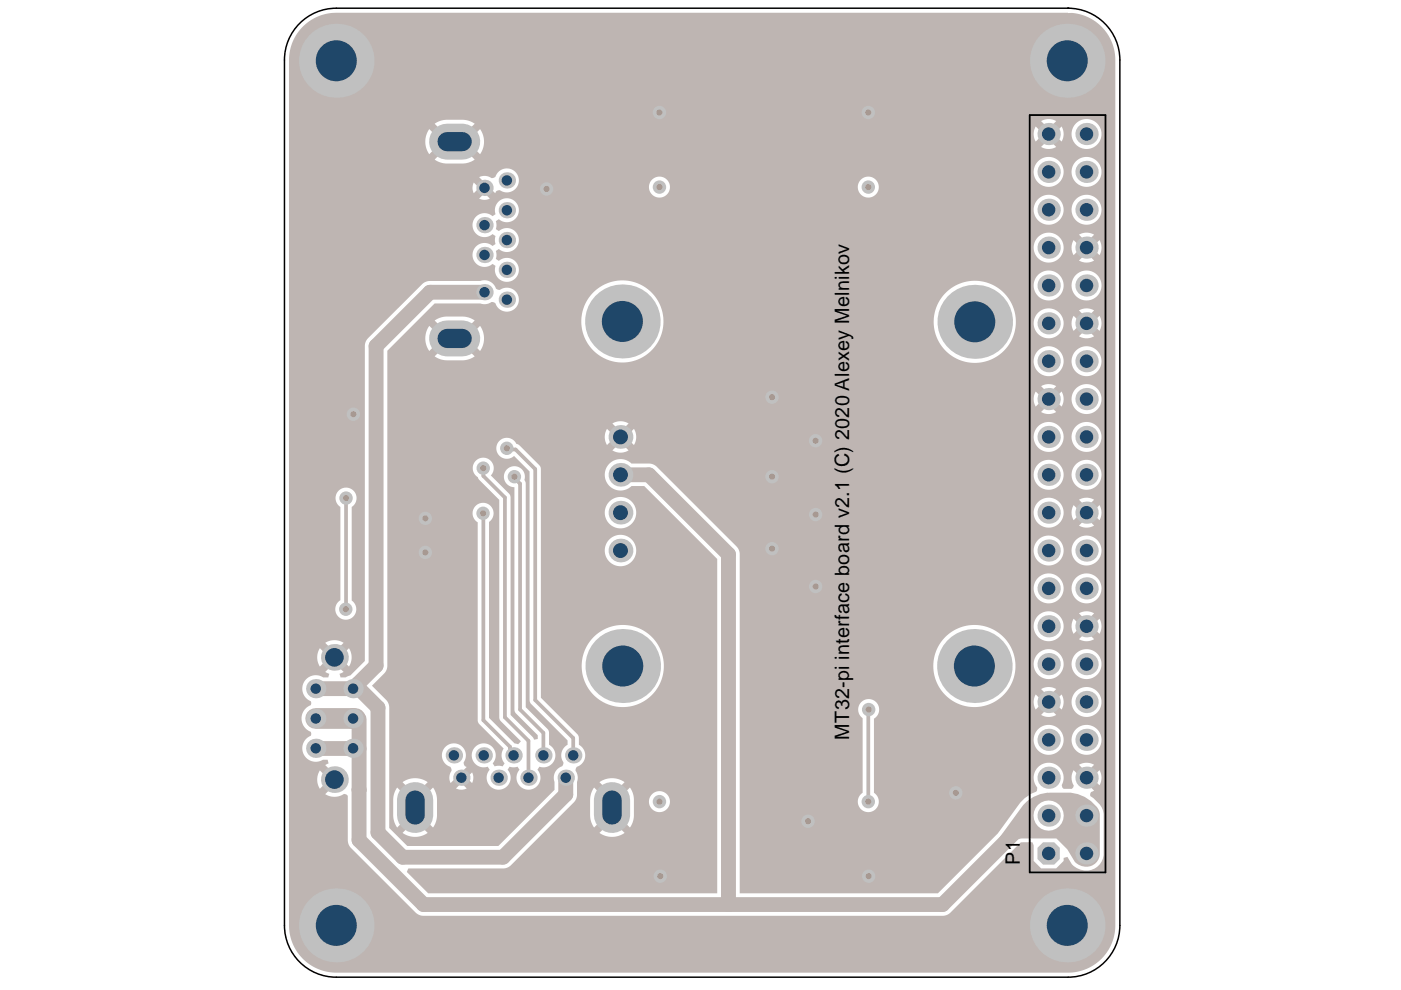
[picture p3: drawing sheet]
<svg xmlns="http://www.w3.org/2000/svg" width="297mm" height="210mm" viewBox="0 0 297 210" stroke-linecap="round" stroke-linejoin="round" font-family="sans-serif">
<defs><g id="words">
<g font-size="4.2">
<text x="180.1" y="156.9" transform="rotate(-90 180.1 156.9)">MT32-pi interface board v2.1 (C) 2020 Alexey Melnikov</text>
<text x="216.2" y="183.4" transform="rotate(-90 216.2 183.4)">P1</text>
</g>
</g></defs>
<path d="M63.5 5a11 11 0 0 1 7.8-3.3h155.1a11 11 0 0 1 11 11v183.5a11 11 0 0 1-11 11h-155.1a11 11 0 0 1-11-11v-183.5a10.9 10.9 0 0 1 3.2-7.7zM226.4 1.7h.1" fill="none" stroke="#000" stroke-width=".32"/>
<circle cx="226.4" cy="1.7" r=".16" fill="#000"/>
<g fill="#a6968d">
<circle cx="74.9" cy="87.8" r=".63"/>
<circle cx="184.2" cy="150.4" r=".63"/>
<circle cx="73.4" cy="105.6" r=".63"/>
<circle cx="90.2" cy="109.9" r=".63"/>
<circle cx="90.2" cy="117.1" r=".63"/>
<circle cx="102.5" cy="99.3" r=".63"/>
<circle cx="107.5" cy="95" r=".63"/>
<circle cx="109.1" cy="101.1" r=".63"/>
<circle cx="73.3" cy="129.2" r=".63"/>
<circle cx="115.9" cy="40.1" r=".63"/>
<circle cx="202.7" cy="168.1" r=".63"/>
<circle cx="184.1" cy="39.7" r=".63"/>
<circle cx="139.8" cy="39.7" r=".63"/>
<circle cx="102.4" cy="108.8" r=".63"/>
<circle cx="184.2" cy="185.8" r=".63"/>
<circle cx="184.1" cy="170" r=".63"/>
<circle cx="140" cy="185.8" r=".63"/>
<circle cx="139.8" cy="170" r=".63"/>
<circle cx="171.3" cy="174.1" r=".63"/>
<circle cx="139.8" cy="23.9" r=".63"/>
<circle cx="184.1" cy="23.9" r=".63"/>
<circle cx="163.7" cy="84.2" r=".63"/>
<circle cx="172.9" cy="93.4" r=".63"/>
<circle cx="172.9" cy="109.1" r=".63"/>
<circle cx="172.9" cy="124.4" r=".63"/>
<circle cx="163.7" cy="101.1" r=".63"/>
<circle cx="163.7" cy="116.3" r=".63"/>
</g>
<g fill="#beb5b2">
<path d="M217.8 169.9l-.9 .8-6 8.3 .2 .3a5.4 5.4 0 0 0 3.1-.3 3.7 3.7 0 0 1 3.1-1.2h6.7l2.3 2.3 1.6 2.6a2.99 2.99 0 0 0 3.2 1 2.99 2.99 0 0 0 2.1-2.7v-8.1a3 3 0 0 0-1.3-2.5 7.6 7.6 0 0 0-5.7-2.3h-3.7a6.3 6.3 0 0 0-4.7 1.8zM219.1 172.9a3.2 3.2 0 0 1 6.4 0 3.2 3.2 0 0 1-6.4 0z"/>
<path d="M64.2 5.6l-1.3 1.6-.8 1.6-.6 1.9-.2 2v183.6l.2 1.9 .5 1.6 .7 1.6 1 1.4 1.6 1.4 1.7 1.1 2 .7 2.2 .2h155.4l1.7-.1 1.6-.5 1.6-.7 1.4-1 1.5-1.6 1.1-1.8 .7-2 .3-2.2v-183.7l-.2-1.7-.5-1.7-.7-1.5-1-1.4-1.6-1.6-1.9-1.1-2-.7-2.2-.2h-155.1l-2 .2-1.9 .6-1.8 1zM220.7 25.7l.8-.3 .8-.2 .9 .2 .7 .3-1.6 1.6zM219.6 26.8l1.6 1.6-1.6 1.6-.3-.8-.1-.8 .1-.8zM223.5 28.4l1.6-1.6 .3 .8 .1 .8-.1 .9-.3 .7zM220.7 31.2l1.6-1.6 1.6 1.6-.7 .3-.9 .1-.8-.1zM227.2 28.4a3.2 3.2 0 0 1 6.3 0 3.2 3.2 0 0 1-6.3 0zM99.1 30l2.7-2.6 .6 1.3 .2 1.3-.2 1.4-.6 1.3zM91 27.4l2.7 2.6-2.7 2.7-.6-1.2-.2-1.5 .2-1.4zM92.1 26.2l1.3-.6 1.4-.2h3.8l1.2 .3 .8 .5-3.2 3.3 .6 .5-.6 .6 3.2 3.2-1.2 .7-1.4 .2-3.9-.1-1-.2-1-.6 3.3-3.2-.6-.6 .6-.5zM219.2 36.4a3.2 3.2 0 0 1 6.3 0 3.2 3.2 0 0 1-6.3 0zM227.2 36.4a3.2 3.2 0 0 1 6.3 0 3.2 3.2 0 0 1-6.3 0zM100.4 38.7l1.2 1.1-1.2 1.2-.2-1.2zM101.6 37.6l1-.3 1 .1a1.07 1.07 0 0 0 1.1 .3 1.07 1.07 0 0 0 .7-.9l1.1-.9 1.3-.2 1.3 .6 .8 1.2v1.3l-.6 1.2-1.3 .7h-1.4a.96 .96 0 0 0-1.6 .3zM137.6 39.7a2.23 2.23 0 0 1 4.4 0 2.23 2.23 0 0 1-4.4 0zM181.9 39.7a2.23 2.23 0 0 1 4.4 0 2.23 2.23 0 0 1-4.4 0zM101.6 42.1l1.1-1.1 1.2 1.1-1.2 .3zM219.2 44.5a3.2 3.2 0 0 1 6.3 0 3.2 3.2 0 0 1-6.3 0zM227.2 44.5a3.2 3.2 0 0 1 6.3 0 3.2 3.2 0 0 1-6.3 0zM100.9 45.9l.8-.5 1-.2 .9 .1 .8 .5 .7-.4-.2-1.1 .4-1.1 .6-.7 .9-.4 .8-.1 .8 .2 .7 .4 .6 .7 .3 .8v1l-.3 .8-.6 .7-.7 .3-.7 .2-1.1-.1-.8-.5-.7 .4 .2 .8-.2 .9 .7 .4 1.2-.6 1.3 .1 1 .6 .6 1.1 .1 .8-.2 .8-.4 .7-.6 .5-.8 .4h-.7l-.9-.2-.6-.4-.7 .4 .2 .9-.2 .8 .7 .4 1-.5 1-.1 1.1 .4 .8 .8 .3 1-.1 1-.4 .8-.7 .7-.8 .3h-.7l-.7-.1-.7-.4-.5-.6-.4-.7-.1-.8 .2-.7-.7-.4-1 .5-1 .1-1.1-.4-.8-.9-.3-.8v-.9l.4-.9 .5-.6 .6-.4 .8-.2 1.1 .2 .8 .5 .7-.5-.2-.8 .2-.8-.7-.5-.9 .6-1.1 .1-1-.4-.8-.7-.3-.8-.1-.9 .2-.8zM228.8 49.8l.7-.4 .9-.1 .8 .1 .8 .4-1.6 1.6zM227.6 50.9l1.6 1.6-1.6 1.6-.3-.8-.1-.8 .1-.8zM231.5 52.5l1.6-1.6 .3 .8 .1 .8-.1 .9-.3 .7zM219.2 52.5a3.2 3.2 0 0 1 6.3 0 3.2 3.2 0 0 1-6.3 0zM228.8 55.2l1.6-1.6 1.6 1.6-.8 .4-.8 .1-.9-.1zM78.1 71.7l11.4-11.4 .7-.5 .9-.2h10.7l1.1-.2 1.1 .4 .8 .7a1.07 1.07 0 0 0 .8 .9 1.07 1.07 0 0 0 1.1-.3h1.4l1.2 .7 .7 1.2-.1 1.4-.8 1.1-1.3 .6-1.4-.2-1-1a1.07 1.07 0 0 0-.8-.8 1.07 1.07 0 0 0-1.1 .3l-.8 .1-.9-.2h-9.6l-10.1 10.1v66.8l-.1 .8-.4 .6-2.7 2.8 3.1 3.1 .5 1.3v25.7l3.9 3.9h19.3l11.9-11.9-.1-3.2 .3-.8 .7-.7a1.07 1.07 0 0 0 .9-.8 1.07 1.07 0 0 0-.3-1.1l-.1-.7 .1-.8 .5-.9 .7-.6v-.9l-7.7-7.8-.3-.6v-48.6l-3.3-3.3-.8 .5-.9 .1-.9-.3-.7-.6-.5-1.1 .2-1.1 .7-.9 1-.4h1l.8 .4 .6 .8 .6 .3 4.2 4.2 .4 .6v48.7l7.9 8 .1 2 1 .9 .4 1.2-.3 1.3-.9 1a1.01 1.01 0 0 0-.8 .7 1.01 1.01 0 0 0 .3 1.1l.1 .8-.2 .9v2.9l-.4 1.2-14.1 13.9-1.1 .3h-20.1l-.3 .8 4.5 4.5h61.3v-70.9l-15.5-15.4h-2.7l-1.1 .7-1.3 .2-1.3-.3-1.1-.7-.5-.8-.3-1-.1-.9 .3-1 .5-.8 .8-.6 .9-.4 .9-.2 1.2 .3 1.1 .7h4l1.2 .5 17 17 .7 1.1v72.5h42.1l12.6-12.7 4.9-6.6 .9-.9 1.4-.9 1-.5 .2-.8-.6-1.2-.1-1.2 .4-1.2 .7-1 .9-.5 1.1-.2 1 .2 .8 .4 .8 .8 .5 1.1 .1 1.2-.4 1.1 .2 .5 .2 .3h1.6a.67 .67 0 0 0 .5-.8l-.3-.8-.1-.8 .1-.8 .3-.8 4.4 4.3-.7 .3-.2 .5 .1 .4 .7 .5 1.3 1.3 .6 1.2 .2 .8v8.7l-.4 1.3-.5 .7-1 .8-.7 .3-1.4 .2-.9-.2-1.5-.9-1.3-1.8-.8 .2v.6l-1.6 1.6h-3.2l-1.5-1.6-.1-3.3-.2-.6h-2.5l-14.9 14.9-1.2 .6-110.6 .1-.8-.2-.7-.5-14.1-14.1-.4-1.2v-9.5l-.2-.2-.6-.2-1.1 .5-1.2 .1-.9-.1-.7-.4 2.5-2.5-.6-.6 .6-.6-2.5-2.5 .7-.3-.2-.8h-1l-1 .4h-1l-1-.4-.9-.8-.5-1.1 .1-1.2 .5-1.1 .9-.8a.57 .57 0 0 0 .5-.3 .57 .57 0 0 0-.2-.6l-.8-.5-.6-.6-.4-.9-.2-.8 .1-.9 .4-.8 .6-.7 .8-.4a.58 .58 0 0 0-.1-1l-1.1-.9-.5-1.4 .2-1.4 1-1.2 .8-.4 .8-.1 .8 .1 .8 .3h1.1l.2-.7-.8-.4 1.9-2 2 2-.9 .4 .2 .7h1.1l1-.4 3.1-3.1v-66.7l.1-1zM219.2 60.5a3.2 3.2 0 0 1 6.3 0 3.2 3.2 0 0 1-6.3 0zM227.2 60.5a3.2 3.2 0 0 1 6.3 0 3.2 3.2 0 0 1-6.3 0zM228.8 65.8l.7-.3 .9-.1 .8 .1 .8 .3-1.6 1.6zM227.6 67l1.6 1.6-1.6 1.6-.3-.8-.1-.8 .1-.8zM231.5 68.6l1.6-1.6 .3 .8 .1 .8-.1 .8-.3 .8zM219.2 68.6a3.2 3.2 0 0 1 6.3 0 3.2 3.2 0 0 1-6.3 0zM228.8 71.3l1.6-1.6 1.6 1.6-.8 .3-.8 .1-.9-.1zM99.1 71.8l2.7-2.7 .6 1.2 .2 1.5-.2 1.3-.6 1.3zM91 69.1l2.7 2.7-2.7 2.6-.6-1.2-.2-1.4 .2-1.5zM92.1 68l1.3-.7 1.4-.2 3.8 .1 1.1 .2 .9 .6-3.2 3.2 .6 .6-.6 .5 3.2 3.3-1.2 .6-1.4 .2-3.9-.1-1-.2-1-.5 3.3-3.3-.6-.5 .6-.6zM123.2 68.2a8.7 8.7 0 0 1 17.5 0 8.7 8.7 0 0 1-17.5 0zM198 68.2a8.7 8.7 0 0 1 17.4 0 8.7 8.7 0 0 1-17.4 0zM219.2 76.6a3.2 3.2 0 0 1 6.3 0 3.2 3.2 0 0 1-6.3 0zM227.2 76.6a3.2 3.2 0 0 1 6.3 0 3.2 3.2 0 0 1-6.3 0zM220.7 81.9l.8-.3 .8-.2 .9 .2 .7 .3-1.6 1.6zM219.6 83l1.6 1.6-1.6 1.6-.3-.8-.1-.8 .1-.8zM223.5 84.6l1.6-1.6 .3 .8 .1 .8-.1 .9-.3 .7zM220.7 87.4l1.6-1.7 1.6 1.7-.7 .3-.9 .1-.8-.1zM227.2 84.6a3.2 3.2 0 0 1 6.3 0 3.2 3.2 0 0 1-6.3 0zM129.8 89.8l.9-.4 .9-.1 .8 .1 .9 .4-1.7 1.7zM128.7 90.9l1.7 1.7-1.7 1.8-.4-.9-.1-.9 .1-.8zM132.7 92.6l1.7-1.7 .4 .9 .1 .8-.1 .9-.4 .9zM219.2 92.6a3.2 3.2 0 0 1 6.3 0 3.2 3.2 0 0 1-6.3 0zM227.2 92.6a3.2 3.2 0 0 1 6.3 0 3.2 3.2 0 0 1-6.3 0zM129.8 95.5l1.8-1.7 1.7 1.7-.9 .4-.8 .1-.9-.1zM219.2 100.7a3.2 3.2 0 0 1 6.3 0 3.2 3.2 0 0 1-6.3 0zM227.2 100.7a3.2 3.2 0 0 1 6.3 0 3.2 3.2 0 0 1-6.3 0zM228.8 106l.7-.4 .9-.1 .8 .1 .8 .4-1.6 1.6zM227.6 107.1l1.6 1.6-1.6 1.6-.3-.8-.1-.8 .1-.8zM231.5 108.7l1.6-1.6 .3 .8 .1 .8-.1 .9-.3 .7zM219.2 108.7a3.2 3.2 0 0 1 6.3 0 3.2 3.2 0 0 1-6.3 0zM228.8 111.4l1.6-1.6 1.6 1.6-.8 .3-.8 .2-.9-.2zM128.2 108.7a3.4 3.4 0 0 1 6.7 0 3.4 3.4 0 0 1-6.7 0zM219.2 116.7a3.2 3.2 0 0 1 6.3 0 3.2 3.2 0 0 1-6.3 0zM227.2 116.7a3.2 3.2 0 0 1 6.3 0 3.2 3.2 0 0 1-6.3 0zM128.2 116.7a3.4 3.4 0 0 1 6.7 0 3.4 3.4 0 0 1-6.7 0zM219.2 124.8a3.2 3.2 0 0 1 6.3 0 3.2 3.2 0 0 1-6.3 0zM227.2 124.8a3.2 3.2 0 0 1 6.3 0 3.2 3.2 0 0 1-6.3 0zM71.8 104l1.1-.6 1.3 .1 1 .8 .4 1.2-.2 1.1-.8 .9v19.8l.7 .9 .2 1.2-.2 .7-.4 .6-.7 .5-.8 .2-.8-.1-.8-.5-.5-.7-.2-.8 .2-1.2 .9-.8v-19.8l-.8-.8-.3-1 .2-.9zM228.8 130l.7-.3 .9-.1 .8 .1 .8 .3-1.6 1.6zM227.6 131.2l1.6 1.6-1.6 1.6-.3-.8-.1-.8 .1-.8zM231.5 132.8l1.6-1.6 .3 .8 .1 .8-.1 .9-.3 .7zM219.2 132.8a3.2 3.2 0 0 1 6.3 0 3.2 3.2 0 0 1-6.3 0zM228.8 135.5l1.6-1.6 1.6 1.6-.8 .3-.8 .2-.9-.2zM69 136.3l.8-.4 1.1-.2 1 .2 1 .4-2 1.9zM67.8 137.4l2 2-2 1.9-.4-.9-.1-1 .1-1zM72 139.4l2-2 .4 1 .2 1-.2 1-.4 .9zM219.2 140.8a3.2 3.2 0 0 1 6.3 0 3.2 3.2 0 0 1-6.3 0zM227.2 140.8a3.2 3.2 0 0 1 6.3 0 3.2 3.2 0 0 1-6.3 0zM220.7 146.1l.8-.3 .8-.1 .9 .1 .7 .3-1.6 1.6zM123.3 141.2a8.7 8.7 0 0 1 17.4 0 8.7 8.7 0 0 1-17.4 0zM197.9 141.2a8.7 8.7 0 0 1 17.4 0 8.7 8.7 0 0 1-17.4 0zM219.6 147.2l1.6 1.6-1.6 1.6-.3-.8-.1-.8 .1-.8zM223.5 148.8l1.6-1.6 .3 .8 .1 .8-.1 .9-.3 .7zM220.7 151.6l1.6-1.6 1.6 1.6-.7 .3-.9 .1-.8-.1zM227.2 148.8a3.2 3.2 0 0 1 6.3 0 3.2 3.2 0 0 1-6.3 0zM100.9 97.7l.7-.5 .9-.2 .8 .2 .7 .5 .5 .7 .2 .9-.2 .8-.4 .7 3.8 3.9 .3 .5 .1 46.4 4.6 4.7 .3 .5 .8-.1v-.8l-4.6-4.6-.3-.7v-47.3l-1-.2-.7-.5-.4-.8-.2-.9 .3-.8 .5-.7 .7-.4 1-.1 .8 .2 .7 .5 .4 .8 .1 .9a.76 .76 0 0 0 .1 .9l.1 47.7 4.7 4.9 .2 .5v2.6l1 1 .3 .8v.7l-.3 1-.7 .8-1.1 .5-1.2-.1-.5 .6 .6 1 .1 1.1-.5 1.1-.8 .7-.7 .3h-.8l-.7-.2-.7-.4-.6-.7-.3-1.1 .1-.9 .6-.9-.5-.6-.8 .1-.9-.1-.4 .6 .4 .7 .2 .7v.8l-.2 .7-.5 .6-.5 .4-.8 .3h-.7l-1.3-.4-.8-1.1-.2-1.4 .2-.6 .4-.7-.4-.6-1.1 .1-1.2-.4-.8-.9-.3-1.1 .2-1.1 .7-1 1.1-.5h1.1l1.2 .6 .7 1 .1 1.3-.6 1.2 .4 .7 .8-.1 .9 .1 .4-.7-.5-.7-.2-.8 .1-.9 .4-.7-5.2-5.2-.3-.7v-42.1l-.8-.8-.3-1.1 .1-.7 .4-.7 .6-.5 .8-.3 .9 .1 .8 .4 .6 .8 .2 .9-.2 1-.7 .9v41.5l5.4 5.4 .8 .2 .5-.7-4.2-4.2-.3-.6v-46.3l-4.3-4.3-.3-.5-.8-.8-.2-.7-.1-.7 .3-.7zM219.2 156.9a3.2 3.2 0 0 1 6.3 0 3.2 3.2 0 0 1-6.3 0zM227.2 156.9a3.2 3.2 0 0 1 6.3 0 3.2 3.2 0 0 1-6.3 0zM228.8 162.2l.8-.4 .8-.1 .8 .1 .8 .4-1.6 1.6zM94.4 158.4l.7-.5 .8-.3 .9 .1 .8 .3 .6 .6 .4 .7 .2 .9-.2 .8a.96 .96 0 0 0 .4 1.6l-3.5 3.4-.2-1 .1-.9a1.07 1.07 0 0 0 .3-1.2 1.07 1.07 0 0 0-.9-.7l-.8-.8-.3-1 .2-1.2zM99 164.9l1.1-1.1 .3 1.1-.3 1.1zM231.5 164.9l1.6-1.6 .3 .8 .1 .8-.1 .9-.3 .7zM67.8 163.3l2 2-2 1.9-.4-.9-.1-1 .1-1zM97.8 166l1.2 1.2-1.2 .2-1.1-.2zM85.3 165.8l1.3-.6 1.4-.2 1.4 .2 1.3 .6-2.7 2.7zM127.1 165.8l1.2-.6 1.5-.2 1.4 .2 1.2 .6-2.6 2.7zM137.6 170a2.23 2.23 0 0 1 4.4 0 2.23 2.23 0 0 1-4.4 0zM182.6 148.9l1.1-.6 1.3 .1 .9 .7 .5 1.1-.3 1.3-.8 .9v15.7l.8 .9 .2 1.2-.2 .7-.4 .6-.7 .5-.7 .2-.9-.1-.7-.4-.6-.7-.2-.8 .2-1.2 .8-.9v-15.8l-.7-.8-.3-1.1 .2-.8zM84.2 167l3.2 3.2 .6-.6 .6 .6 3.2-3.2 .6 1.2 .3 1.4-.1 3.9-.3 1-.5 1-3.2-3.3-.6 .6-.6-.6-3.2 3.3-.6-1.3-.2-1.4v-3.8l.3-1.1zM126 167l3.2 3.2 .6-.6 .5 .6 3.3-3.2 .6 1.2 .2 1.4v3.9l-.3 1-.5 1-3.3-3.3-.5 .6-.6-.6-3.2 3.3-.7-1.3-.2-1.4 .1-3.8 .2-1.1zM85.3 176.6l2.7-2.7 2.7 2.7-1.3 .6-1.4 .2-1.4-.2zM127.1 176.6l2.7-2.7 2.6 2.7-1.2 .6-1.4 .2-1.5-.2z"/>
</g>
<path d="M107.5 95l.2 .3h1.6l4.2 4.2v48.9l8 8.1v3.7M73.4 105.6l-.1 23.6M102.5 100.4v.5l4.6 4.6v46.6l4.9 5v7.8M102.5 109v43.7l5.6 5.6v.4l.8 .7v.8M109.1 101.1v.3l1.2 1.2v47.8l4.9 5v4.8M184.2 150.4l-.1 19.6" fill="none" stroke="#beb5b2" stroke-width=".79"/>
<path d="M102.7 62h-11.5l-11.5 11.4v67.7l-4.8 4.9M131.6 100.7h6l16.9 16.8v74.3M66.9 158.7h8M66.9 146h8M74.9 146l.1 .2h1.3l3.8 3.8v26.5l5.3 5.3h21.3l13.3-13.3v-3.6M76.1 152.5v25.6l13.7 13.7h110l15.7-15.7v-.4M76.1 167.5h.1" fill="none" stroke="#beb5b2" stroke-width="3.2"/>
<path d="M66.9 152.3h8.4" fill="none" stroke="#beb5b2" stroke-width="4.4"/>
<circle cx="74.9" cy="87.8" r="1.42" fill="#c0c0c0"/>
<circle cx="74.9" cy="87.8" r=".63" fill="#a6968d"/>
<circle cx="184.2" cy="150.4" r="1.42" fill="#c0c0c0"/>
<circle cx="184.2" cy="150.4" r=".63" fill="#a6968d"/>
<circle cx="73.4" cy="105.6" r="1.42" fill="#c0c0c0"/>
<circle cx="73.4" cy="105.6" r=".63" fill="#a6968d"/>
<circle cx="90.2" cy="109.9" r="1.42" fill="#c0c0c0"/>
<circle cx="90.2" cy="109.9" r=".63" fill="#a6968d"/>
<circle cx="90.2" cy="117.1" r="1.42" fill="#c0c0c0"/>
<circle cx="90.2" cy="117.1" r=".63" fill="#a6968d"/>
<circle cx="102.5" cy="99.3" r="1.42" fill="#c0c0c0"/>
<circle cx="102.5" cy="99.3" r=".63" fill="#a6968d"/>
<circle cx="107.5" cy="95" r="1.42" fill="#c0c0c0"/>
<circle cx="107.5" cy="95" r=".63" fill="#a6968d"/>
<circle cx="109.1" cy="101.1" r="1.42" fill="#c0c0c0"/>
<circle cx="109.1" cy="101.1" r=".63" fill="#a6968d"/>
<circle cx="73.3" cy="129.2" r="1.42" fill="#c0c0c0"/>
<circle cx="73.3" cy="129.2" r=".63" fill="#a6968d"/>
<circle cx="115.9" cy="40.1" r="1.42" fill="#c0c0c0"/>
<circle cx="115.9" cy="40.1" r=".63" fill="#a6968d"/>
<circle cx="202.7" cy="168.1" r="1.42" fill="#c0c0c0"/>
<circle cx="202.7" cy="168.1" r=".63" fill="#a6968d"/>
<circle cx="184.1" cy="39.7" r="1.42" fill="#c0c0c0"/>
<circle cx="184.1" cy="39.7" r=".63" fill="#a6968d"/>
<circle cx="139.8" cy="39.7" r="1.42" fill="#c0c0c0"/>
<circle cx="139.8" cy="39.7" r=".63" fill="#a6968d"/>
<circle cx="102.4" cy="108.8" r="1.42" fill="#c0c0c0"/>
<circle cx="102.4" cy="108.8" r=".63" fill="#a6968d"/>
<circle cx="184.2" cy="185.8" r="1.42" fill="#c0c0c0"/>
<circle cx="184.2" cy="185.8" r=".63" fill="#a6968d"/>
<circle cx="184.1" cy="170" r="1.42" fill="#c0c0c0"/>
<circle cx="184.1" cy="170" r=".63" fill="#a6968d"/>
<circle cx="140" cy="185.8" r="1.42" fill="#c0c0c0"/>
<circle cx="140" cy="185.8" r=".63" fill="#a6968d"/>
<circle cx="139.8" cy="170" r="1.42" fill="#c0c0c0"/>
<circle cx="139.8" cy="170" r=".63" fill="#a6968d"/>
<circle cx="171.3" cy="174.1" r="1.42" fill="#c0c0c0"/>
<circle cx="171.3" cy="174.1" r=".63" fill="#a6968d"/>
<circle cx="139.8" cy="23.9" r="1.42" fill="#c0c0c0"/>
<circle cx="139.8" cy="23.9" r=".63" fill="#a6968d"/>
<circle cx="184.1" cy="23.9" r="1.42" fill="#c0c0c0"/>
<circle cx="184.1" cy="23.9" r=".63" fill="#a6968d"/>
<circle cx="163.7" cy="84.2" r="1.42" fill="#c0c0c0"/>
<circle cx="163.7" cy="84.2" r=".63" fill="#a6968d"/>
<circle cx="172.9" cy="93.4" r="1.42" fill="#c0c0c0"/>
<circle cx="172.9" cy="93.4" r=".63" fill="#a6968d"/>
<circle cx="172.9" cy="109.1" r="1.42" fill="#c0c0c0"/>
<circle cx="172.9" cy="109.1" r=".63" fill="#a6968d"/>
<circle cx="172.9" cy="124.4" r="1.42" fill="#c0c0c0"/>
<circle cx="172.9" cy="124.4" r=".63" fill="#a6968d"/>
<circle cx="163.7" cy="101.1" r="1.42" fill="#c0c0c0"/>
<circle cx="163.7" cy="101.1" r=".63" fill="#a6968d"/>
<circle cx="163.7" cy="116.3" r="1.42" fill="#c0c0c0"/>
<circle cx="163.7" cy="116.3" r=".63" fill="#a6968d"/>
<circle cx="121.5" cy="160.2" r="1.73" fill="#c0c0c0"/>
<circle cx="121.5" cy="160.2" r="1.11" fill="#1f4769"/>
<circle cx="115.2" cy="160.2" r="1.73" fill="#c0c0c0"/>
<circle cx="115.2" cy="160.2" r="1.11" fill="#1f4769"/>
<circle cx="108.9" cy="160.2" r="1.73" fill="#c0c0c0"/>
<circle cx="108.9" cy="160.2" r="1.11" fill="#1f4769"/>
<circle cx="102.6" cy="160.2" r="1.73" fill="#c0c0c0"/>
<circle cx="102.6" cy="160.2" r="1.11" fill="#1f4769"/>
<circle cx="96.2" cy="160.2" r="1.73" fill="#c0c0c0"/>
<circle cx="96.2" cy="160.2" r="1.11" fill="#1f4769"/>
<circle cx="102.7" cy="62" r="1.73" fill="#c0c0c0"/>
<circle cx="102.7" cy="62" r="1.11" fill="#1f4769"/>
<circle cx="102.7" cy="54.1" r="1.73" fill="#c0c0c0"/>
<circle cx="102.7" cy="54.1" r="1.11" fill="#1f4769"/>
<circle cx="102.7" cy="47.7" r="1.73" fill="#c0c0c0"/>
<circle cx="102.7" cy="47.7" r="1.11" fill="#1f4769"/>
<circle cx="102.7" cy="39.8" r="1.73" fill="#c0c0c0"/>
<circle cx="102.7" cy="39.8" r="1.11" fill="#1f4769"/>
<circle cx="70.9" cy="165.3" r="2.84" fill="#c0c0c0"/>
<circle cx="70.9" cy="165.3" r="1.98" fill="#1f4769"/>
<circle cx="70.9" cy="139.4" r="2.84" fill="#c0c0c0"/>
<circle cx="70.9" cy="139.4" r="1.98" fill="#1f4769"/>
<circle cx="230.4" cy="172.9" r="2.36" fill="#c0c0c0"/>
<circle cx="230.4" cy="172.9" r="1.42" fill="#1f4769"/>
<circle cx="222.3" cy="172.9" r="2.36" fill="#c0c0c0"/>
<circle cx="222.3" cy="172.9" r="1.42" fill="#1f4769"/>
<circle cx="230.4" cy="140.8" r="2.36" fill="#c0c0c0"/>
<circle cx="230.4" cy="140.8" r="1.42" fill="#1f4769"/>
<circle cx="222.3" cy="140.8" r="2.36" fill="#c0c0c0"/>
<circle cx="222.3" cy="140.8" r="1.42" fill="#1f4769"/>
<circle cx="230.4" cy="108.7" r="2.36" fill="#c0c0c0"/>
<circle cx="230.4" cy="108.7" r="1.42" fill="#1f4769"/>
<circle cx="222.3" cy="108.7" r="2.36" fill="#c0c0c0"/>
<circle cx="222.3" cy="108.7" r="1.42" fill="#1f4769"/>
<circle cx="230.4" cy="76.6" r="2.36" fill="#c0c0c0"/>
<circle cx="230.4" cy="76.6" r="1.42" fill="#1f4769"/>
<circle cx="222.3" cy="76.6" r="2.36" fill="#c0c0c0"/>
<circle cx="222.3" cy="76.6" r="1.42" fill="#1f4769"/>
<circle cx="230.4" cy="44.5" r="2.36" fill="#c0c0c0"/>
<circle cx="230.4" cy="44.5" r="1.42" fill="#1f4769"/>
<circle cx="222.3" cy="44.5" r="2.36" fill="#c0c0c0"/>
<circle cx="222.3" cy="44.5" r="1.42" fill="#1f4769"/>
<circle cx="131.6" cy="108.7" r="2.52" fill="#c0c0c0"/>
<circle cx="131.6" cy="108.7" r="1.58" fill="#1f4769"/>
<circle cx="226.3" cy="196.2" r="7.9" fill="#c0c0c0"/>
<circle cx="226.3" cy="196.2" r="4.3" fill="#1f4769"/>
<circle cx="230.4" cy="156.9" r="2.36" fill="#c0c0c0"/>
<circle cx="230.4" cy="156.9" r="1.42" fill="#1f4769"/>
<circle cx="222.3" cy="156.9" r="2.36" fill="#c0c0c0"/>
<circle cx="222.3" cy="156.9" r="1.42" fill="#1f4769"/>
<circle cx="230.4" cy="164.9" r="2.36" fill="#c0c0c0"/>
<circle cx="230.4" cy="164.9" r="1.42" fill="#1f4769"/>
<circle cx="222.3" cy="164.9" r="2.36" fill="#c0c0c0"/>
<circle cx="222.3" cy="164.9" r="1.42" fill="#1f4769"/>
<circle cx="230.4" cy="132.8" r="2.36" fill="#c0c0c0"/>
<circle cx="230.4" cy="132.8" r="1.42" fill="#1f4769"/>
<circle cx="222.3" cy="132.8" r="2.36" fill="#c0c0c0"/>
<circle cx="222.3" cy="132.8" r="1.42" fill="#1f4769"/>
<circle cx="230.4" cy="148.8" r="2.36" fill="#c0c0c0"/>
<circle cx="230.4" cy="148.8" r="1.42" fill="#1f4769"/>
<circle cx="222.3" cy="148.8" r="2.36" fill="#c0c0c0"/>
<circle cx="222.3" cy="148.8" r="1.42" fill="#1f4769"/>
<circle cx="230.4" cy="116.7" r="2.36" fill="#c0c0c0"/>
<circle cx="230.4" cy="116.7" r="1.42" fill="#1f4769"/>
<circle cx="222.3" cy="116.7" r="2.36" fill="#c0c0c0"/>
<circle cx="222.3" cy="116.7" r="1.42" fill="#1f4769"/>
<circle cx="230.4" cy="124.8" r="2.36" fill="#c0c0c0"/>
<circle cx="230.4" cy="124.8" r="1.42" fill="#1f4769"/>
<circle cx="222.3" cy="124.8" r="2.36" fill="#c0c0c0"/>
<circle cx="222.3" cy="124.8" r="1.42" fill="#1f4769"/>
<circle cx="230.4" cy="84.6" r="2.36" fill="#c0c0c0"/>
<circle cx="230.4" cy="84.6" r="1.42" fill="#1f4769"/>
<circle cx="222.3" cy="84.6" r="2.36" fill="#c0c0c0"/>
<circle cx="222.3" cy="84.6" r="1.42" fill="#1f4769"/>
<circle cx="230.4" cy="92.6" r="2.36" fill="#c0c0c0"/>
<circle cx="230.4" cy="92.6" r="1.42" fill="#1f4769"/>
<circle cx="222.3" cy="92.6" r="2.36" fill="#c0c0c0"/>
<circle cx="222.3" cy="92.6" r="1.42" fill="#1f4769"/>
<circle cx="230.4" cy="60.5" r="2.36" fill="#c0c0c0"/>
<circle cx="230.4" cy="60.5" r="1.42" fill="#1f4769"/>
<circle cx="222.3" cy="60.5" r="2.36" fill="#c0c0c0"/>
<circle cx="222.3" cy="60.5" r="1.42" fill="#1f4769"/>
<circle cx="230.4" cy="68.6" r="2.36" fill="#c0c0c0"/>
<circle cx="230.4" cy="68.6" r="1.42" fill="#1f4769"/>
<circle cx="222.3" cy="68.6" r="2.36" fill="#c0c0c0"/>
<circle cx="222.3" cy="68.6" r="1.42" fill="#1f4769"/>
<circle cx="230.4" cy="28.4" r="2.36" fill="#c0c0c0"/>
<circle cx="230.4" cy="28.4" r="1.42" fill="#1f4769"/>
<circle cx="222.3" cy="28.4" r="2.36" fill="#c0c0c0"/>
<circle cx="222.3" cy="28.4" r="1.42" fill="#1f4769"/>
<circle cx="230.4" cy="36.4" r="2.36" fill="#c0c0c0"/>
<circle cx="230.4" cy="36.4" r="1.42" fill="#1f4769"/>
<circle cx="222.3" cy="36.4" r="2.36" fill="#c0c0c0"/>
<circle cx="222.3" cy="36.4" r="1.42" fill="#1f4769"/>
<circle cx="226.3" cy="12.9" r="7.9" fill="#c0c0c0"/>
<circle cx="226.3" cy="12.9" r="4.3" fill="#1f4769"/>
<path d="M129.8 169.6v3.2" fill="none" stroke="#c0c0c0" stroke-width="7.7"/>
<path d="M129.8 169.6v3.2" fill="none" stroke="#1f4769" stroke-width="4.1"/>
<circle cx="120" cy="164.9" r="1.73" fill="#c0c0c0"/>
<circle cx="120" cy="164.9" r="1.11" fill="#1f4769"/>
<circle cx="112" cy="164.9" r="1.73" fill="#c0c0c0"/>
<circle cx="112" cy="164.9" r="1.11" fill="#1f4769"/>
<circle cx="131.6" cy="116.7" r="2.52" fill="#c0c0c0"/>
<circle cx="131.6" cy="116.7" r="1.58" fill="#1f4769"/>
<circle cx="131.6" cy="92.6" r="2.52" fill="#c0c0c0"/>
<circle cx="131.6" cy="92.6" r="1.58" fill="#1f4769"/>
<path d="M88 169.6v3.2" fill="none" stroke="#c0c0c0" stroke-width="7.7"/>
<path d="M88 169.6v3.2" fill="none" stroke="#1f4769" stroke-width="4.1"/>
<circle cx="105.7" cy="164.9" r="1.73" fill="#c0c0c0"/>
<circle cx="105.7" cy="164.9" r="1.11" fill="#1f4769"/>
<circle cx="97.8" cy="164.9" r="1.73" fill="#c0c0c0"/>
<circle cx="97.8" cy="164.9" r="1.11" fill="#1f4769"/>
<path d="M94.8 30h3.2M94.8 71.8h3.2" fill="none" stroke="#c0c0c0" stroke-width="7.7"/>
<path d="M94.8 30h3.2M94.8 71.8h3.2" fill="none" stroke="#1f4769" stroke-width="4.1"/>
<circle cx="71.3" cy="196.2" r="7.9" fill="#c0c0c0"/>
<circle cx="71.3" cy="196.2" r="4.3" fill="#1f4769"/>
<circle cx="74.9" cy="158.7" r="2.05" fill="#c0c0c0"/>
<circle cx="74.9" cy="158.7" r="1.11" fill="#1f4769"/>
<circle cx="66.9" cy="158.7" r="2.05" fill="#c0c0c0"/>
<circle cx="66.9" cy="158.7" r="1.11" fill="#1f4769"/>
<circle cx="74.9" cy="146" r="2.05" fill="#c0c0c0"/>
<circle cx="74.9" cy="146" r="1.11" fill="#1f4769"/>
<circle cx="66.9" cy="146" r="2.05" fill="#c0c0c0"/>
<circle cx="66.9" cy="146" r="1.11" fill="#1f4769"/>
<circle cx="71.3" cy="12.9" r="7.9" fill="#c0c0c0"/>
<circle cx="71.3" cy="12.9" r="4.3" fill="#1f4769"/>
<circle cx="230.4" cy="181" r="2.36" fill="#c0c0c0"/>
<circle cx="230.4" cy="181" r="1.42" fill="#1f4769"/>
<path d="M220 179.8l1.1-1.2h2.4l1.2 1.2v2.3l-1.2 1.2h-2.4l-1.1-1.2z" fill-rule="evenodd" fill="#c0c0c0"/>
<circle cx="222.3" cy="181" r="1.42" fill="#1f4769"/>
<circle cx="230.4" cy="52.5" r="2.36" fill="#c0c0c0"/>
<circle cx="230.4" cy="52.5" r="1.42" fill="#1f4769"/>
<circle cx="222.3" cy="52.5" r="2.36" fill="#c0c0c0"/>
<circle cx="222.3" cy="52.5" r="1.42" fill="#1f4769"/>
<circle cx="230.4" cy="100.7" r="2.36" fill="#c0c0c0"/>
<circle cx="230.4" cy="100.7" r="1.42" fill="#1f4769"/>
<circle cx="222.3" cy="100.7" r="2.36" fill="#c0c0c0"/>
<circle cx="222.3" cy="100.7" r="1.42" fill="#1f4769"/>
<circle cx="131.6" cy="100.7" r="2.52" fill="#c0c0c0"/>
<circle cx="131.6" cy="100.7" r="1.58" fill="#1f4769"/>
<circle cx="74.9" cy="152.3" r="2.05" fill="#c0c0c0"/>
<circle cx="74.9" cy="152.3" r="1.11" fill="#1f4769"/>
<circle cx="66.9" cy="152.3" r="2.05" fill="#c0c0c0"/>
<circle cx="66.9" cy="152.3" r="1.11" fill="#1f4769"/>
<circle cx="107.5" cy="63.5" r="1.73" fill="#c0c0c0"/>
<circle cx="107.5" cy="63.5" r="1.11" fill="#1f4769"/>
<circle cx="107.5" cy="57.2" r="1.73" fill="#c0c0c0"/>
<circle cx="107.5" cy="57.2" r="1.11" fill="#1f4769"/>
<circle cx="107.5" cy="50.9" r="1.73" fill="#c0c0c0"/>
<circle cx="107.5" cy="50.9" r="1.11" fill="#1f4769"/>
<circle cx="107.5" cy="44.6" r="1.73" fill="#c0c0c0"/>
<circle cx="107.5" cy="44.6" r="1.11" fill="#1f4769"/>
<circle cx="107.5" cy="38.3" r="1.73" fill="#c0c0c0"/>
<circle cx="107.5" cy="38.3" r="1.11" fill="#1f4769"/>
<circle cx="132" cy="141.2" r="7.9" fill="#c0c0c0"/>
<circle cx="132" cy="141.2" r="4.3" fill="#1f4769"/>
<circle cx="132" cy="68.2" r="7.9" fill="#c0c0c0"/>
<circle cx="132" cy="68.2" r="4.3" fill="#1f4769"/>
<circle cx="206.6" cy="141.2" r="7.9" fill="#c0c0c0"/>
<circle cx="206.6" cy="141.2" r="4.3" fill="#1f4769"/>
<circle cx="206.7" cy="68.2" r="7.9" fill="#c0c0c0"/>
<circle cx="206.7" cy="68.2" r="4.3" fill="#1f4769"/>
<path d="M218.3 24.4h16.1v160.6h-16.1z" fill="none" stroke="#000" stroke-width=".38"/>
<use href="#words"/>
</svg>
